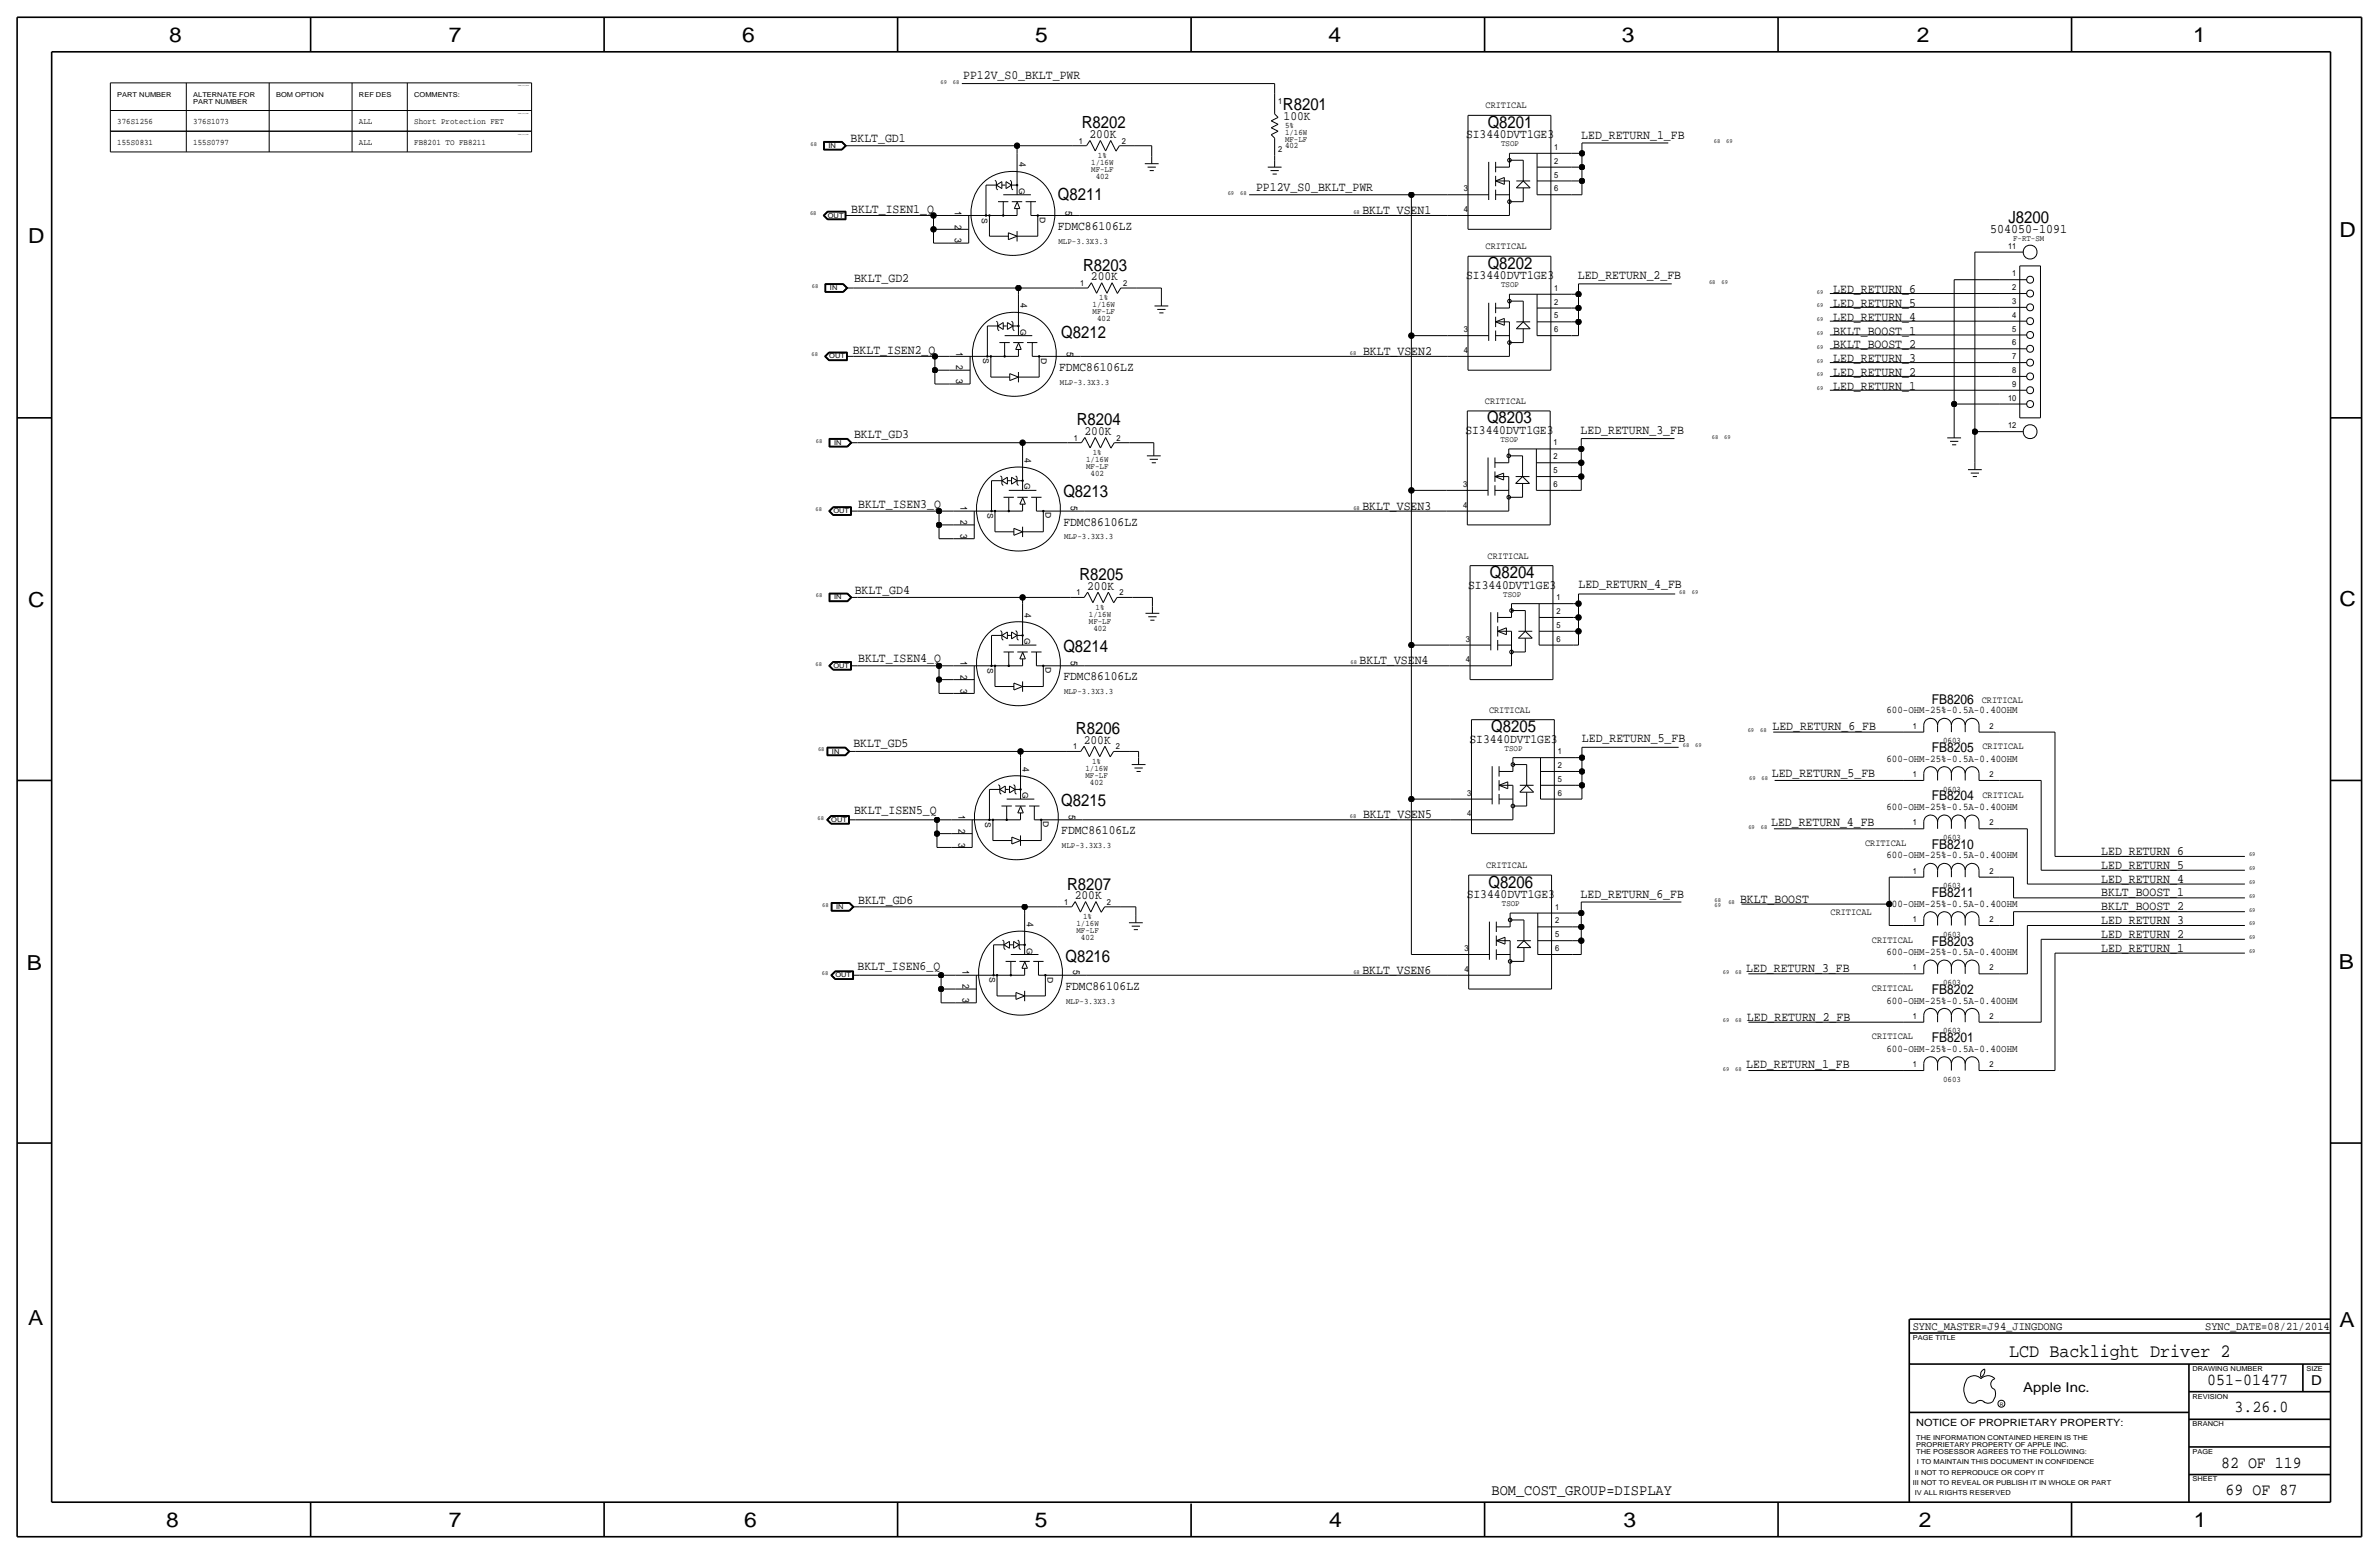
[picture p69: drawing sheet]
<svg xmlns="http://www.w3.org/2000/svg" width="875mm" height="572mm" viewBox="0 0 875 572" stroke-linecap="round" stroke-linejoin="round" font-family="sans-serif">
<defs><g id="words">
<g font-size="7.6">
<text x="62.2" y="15.5">8</text>
<text x="165" y="15.5">7</text>
<text x="273" y="15.5">6</text>
<text x="380.7" y="15.5">5</text>
<text x="488.6" y="15.5">4</text>
<text x="596.6" y="15.5">3</text>
<text x="705.1" y="15.5">2</text>
<text x="806.7" y="15.5">1</text>
<text x="10.4" y="89.4">D</text>
<text x="860.5" y="87.1">D</text>
<text x="10.4" y="223.3">C</text>
<text x="860.5" y="222.8">C</text>
<text x="9.8" y="356.6">B</text>
<text x="860.2" y="356.4">B</text>
<text x="10.4" y="487.4">A</text>
<text x="860.5" y="488.2">A</text>
<text x="61.2" y="561.6">8</text>
<text x="165" y="561.6">7</text>
<text x="273.8" y="561.6">6</text>
<text x="380.7" y="561.6">5</text>
<text x="488.9" y="561.6">4</text>
<text x="597.1" y="561.6">3</text>
<text x="705.8" y="561.6">2</text>
<text x="806.9" y="561.6">1</text>
</g>
<text font-size="6.9" x="739" y="499.1">LCD Backlight Driver 2</text>
<g font-size="6.2">
<text x="471.9" y="40.4">R8201</text>
<text x="397.9" y="47.2">R8202</text>
<text x="547.2" y="47">Q8201</text>
<text x="389.1" y="73.6">Q8211</text>
<text x="738.7" y="82">J8200</text>
<text x="398.4" y="99.6">R8203</text>
<text x="547.2" y="98.8">Q8202</text>
<text x="390.3" y="124.5">Q8212</text>
<text x="546.9" y="155.7">Q8203</text>
<text x="396" y="156.5">R8204</text>
<text x="391.1" y="182.7">Q8213</text>
<text x="397" y="213.4">R8205</text>
<text x="548" y="212.6">Q8204</text>
<text x="391.1" y="239.9">Q8214</text>
<text x="548.5" y="269.2">Q8205</text>
<text x="395.8" y="270">R8206</text>
<text x="390.3" y="296.4">Q8215</text>
<text x="392.5" y="327.2">R8207</text>
<text x="547.4" y="326.4">Q8206</text>
<text x="391.9" y="353.7">Q8216</text>
<text x="811.9" y="509.3">051-01477</text>
<text x="821.9" y="519.4">3.26.0</text>
<text x="817" y="539.7">82 OF 119</text>
<text x="818.6" y="549.9">69 OF 87</text>
</g>
<text font-size="5.6" x="548.6" y="549.9">BOM_COST_GROUP=DISPLAY</text>
<g font-size="5">
<text x="710.5" y="258.8">FB8206</text>
<text x="710.5" y="276.6">FB8205</text>
<text x="710.5" y="294.4">FB8204</text>
<text x="710.5" y="312.2">FB8210</text>
<text x="710.5" y="329.9">FB8211</text>
<text x="710.5" y="347.7">FB8203</text>
<text x="710.5" y="365.5">FB8202</text>
<text x="710.5" y="383.3">FB8201</text>
<text x="850.1" y="509.3">D</text>
<text x="744.2" y="511.8">Apple Inc.</text>
</g>
<text font-size="4.8" x="732" y="85.9">504050-1091</text>
<g font-size="4.7">
<text x="354.3" y="29.2">PP12V_S0_BKLT_PWR</text>
<text x="472.1" y="44.2">100K</text>
<text x="312.9" y="52.3">BKLT_GD1</text>
<text x="400.8" y="50.8">200K</text>
<text x="539.2" y="50.9">SI3440DVT1GE3</text>
<text x="581.6" y="51">LED_RETURN_1_FB</text>
<text x="462" y="70.1">PP12V_S0_BKLT_PWR</text>
<text x="313.1" y="78.5">BKLT_ISEN1_Q</text>
<text x="501.1" y="78.7">BKLT_VSEN1</text>
<text x="389.1" y="84.6">FDMC86106LZ</text>
<text x="314.1" y="103.6">BKLT_GD2</text>
<text x="401.3" y="103.1">200K</text>
<text x="539.2" y="102.7">SI3440DVT1GE3</text>
<text x="580.3" y="102.6">LED_RETURN_2_FB</text>
<text x="674.3" y="107.8">LED_RETURN_6</text>
<text x="674.3" y="112.9">LED_RETURN_5</text>
<text x="674.3" y="117.9">LED_RETURN_4</text>
<text x="674.3" y="123">BKLT_BOOST_1</text>
<text x="313.6" y="130">BKLT_ISEN2_Q</text>
<text x="501.3" y="130.5">BKLT_VSEN2</text>
<text x="674.3" y="128.1">BKLT_BOOST_2</text>
<text x="389.6" y="136.4">FDMC86106LZ</text>
<text x="674.3" y="133.2">LED_RETURN_3</text>
<text x="674.3" y="143.3">LED_RETURN_1</text>
<text x="674.3" y="138.3">LED_RETURN_2</text>
<text x="314.1" y="161">BKLT_GD3</text>
<text x="398.9" y="160">200K</text>
<text x="539" y="159.6">SI3440DVT1GE3</text>
<text x="581.4" y="159.5">LED_RETURN_3_FB</text>
<text x="315.7" y="186.7">BKLT_ISEN3_Q</text>
<text x="501.1" y="187.5">BKLT_VSEN3</text>
<text x="391.1" y="193.3">FDMC86106LZ</text>
<text x="314.4" y="218.4">BKLT_GD4</text>
<text x="399.9" y="216.9">200K</text>
<text x="540" y="216.5">SI3440DVT1GE3</text>
<text x="580.6" y="216.4">LED_RETURN_4_FB</text>
<text x="315.7" y="243.6">BKLT_ISEN4_Q</text>
<text x="500.1" y="244.3">BKLT_VSEN4</text>
<text x="391.1" y="250.2">FDMC86106LZ</text>
<text x="652" y="268.5">LED_RETURN_6_FB</text>
<text x="313.9" y="274.8">BKLT_GD5</text>
<text x="398.6" y="273.6">200K</text>
<text x="540.5" y="273.1">SI3440DVT1GE3</text>
<text x="581.9" y="273">LED_RETURN_5_FB</text>
<text x="651.7" y="285.7">LED_RETURN_5_FB</text>
<text x="314.1" y="299.2">BKLT_ISEN5_Q</text>
<text x="501.3" y="301">BKLT_VSEN5</text>
<text x="651.5" y="303.8">LED_RETURN_4_FB</text>
<text x="390.3" y="306.8">FDMC86106LZ</text>
<text x="772.9" y="314.4">LED_RETURN_6</text>
<text x="772.9" y="319.5">LED_RETURN_5</text>
<text x="772.9" y="329.7">BKLT_BOOST_1</text>
<text x="772.9" y="324.6">LED_RETURN_4</text>
<text x="315.7" y="332.5">BKLT_GD6</text>
<text x="395.3" y="330.7">200K</text>
<text x="539.5" y="330.3">SI3440DVT1GE3</text>
<text x="581.4" y="330.2">LED_RETURN_6_FB</text>
<text x="640" y="332">BKLT_BOOST</text>
<text x="772.9" y="334.8">BKLT_BOOST_2</text>
<text x="772.9" y="339.8">LED_RETURN_3</text>
<text x="772.9" y="344.9">LED_RETURN_2</text>
<text x="772.9" y="350">LED_RETURN_1</text>
<text x="315.4" y="356.6">BKLT_ISEN6_Q</text>
<text x="501.1" y="358.1">BKLT_VSEN6</text>
<text x="642.3" y="357.4">LED_RETURN_3_FB</text>
<text x="391.9" y="364">FDMC86106LZ</text>
<text x="642.6" y="375.4">LED_RETURN_2_FB</text>
<text x="642.3" y="392.7">LED_RETURN_1_FB</text>
</g>
<g font-size="4.3">
<text x="703.5" y="488.9">SYNC_MASTER=J94_JINGDONG</text>
<text x="811.1" y="488.9">SYNC_DATE=08/21/2014</text>
</g>
<g font-size="3.8">
<text x="693.9" y="262.4">600-OHM-25%-0.5A-0.40OHM</text>
<text x="693.9" y="280.2">600-OHM-25%-0.5A-0.40OHM</text>
<text x="693.9" y="297.9">600-OHM-25%-0.5A-0.40OHM</text>
<text x="693.9" y="315.7">600-OHM-25%-0.5A-0.40OHM</text>
<text x="693.9" y="333.5">600-OHM-25%-0.5A-0.40OHM</text>
<text x="693.9" y="351.3">600-OHM-25%-0.5A-0.40OHM</text>
<text x="693.9" y="369.1">600-OHM-25%-0.5A-0.40OHM</text>
<text x="693.9" y="386.8">600-OHM-25%-0.5A-0.40OHM</text>
</g>
<text font-size="3.7" x="704.8" y="524.5">NOTICE OF PROPRIETARY PROPERTY:</text>
<g font-size="3.5">
<text x="546.4" y="39.9">CRITICAL</text>
<text x="374.9" y="59.7" transform="rotate(90 374.9 59.7)">4</text>
<text x="351.2" y="77.5" transform="rotate(90 351.2 77.5)">1</text>
<text x="391.9" y="77.5" transform="rotate(90 391.9 77.5)">5</text>
<text x="351.2" y="82.6" transform="rotate(90 351.2 82.6)">2</text>
<text x="351.2" y="87.7" transform="rotate(90 351.2 87.7)">3</text>
<text x="546.4" y="91.7">CRITICAL</text>
<text x="375.4" y="111.5" transform="rotate(90 375.4 111.5)">4</text>
<text x="351.7" y="129.3" transform="rotate(90 351.7 129.3)">1</text>
<text x="392.4" y="129.3" transform="rotate(90 392.4 129.3)">5</text>
<text x="351.7" y="134.4" transform="rotate(90 351.7 134.4)">2</text>
<text x="351.7" y="139.5" transform="rotate(90 351.7 139.5)">3</text>
<text x="546.2" y="148.6">CRITICAL</text>
<text x="376.9" y="168.4" transform="rotate(90 376.9 168.4)">4</text>
<text x="353.3" y="186.2" transform="rotate(90 353.3 186.2)">1</text>
<text x="353.3" y="191.3" transform="rotate(90 353.3 191.3)">2</text>
<text x="393.9" y="186.2" transform="rotate(90 393.9 186.2)">5</text>
<text x="353.3" y="196.4" transform="rotate(90 353.3 196.4)">3</text>
<text x="547.2" y="205.5">CRITICAL</text>
<text x="376.9" y="225.3" transform="rotate(90 376.9 225.3)">4</text>
<text x="353.3" y="243.1" transform="rotate(90 353.3 243.1)">1</text>
<text x="393.9" y="243.1" transform="rotate(90 393.9 243.1)">5</text>
<text x="353.3" y="248.2" transform="rotate(90 353.3 248.2)">2</text>
<text x="353.3" y="253.3" transform="rotate(90 353.3 253.3)">3</text>
<text x="547.7" y="262.1">CRITICAL</text>
<text x="728.9" y="258.6">CRITICAL</text>
<text x="729.2" y="275.6">CRITICAL</text>
<text x="376.1" y="282" transform="rotate(90 376.1 282)">4</text>
<text x="729.2" y="293.4">CRITICAL</text>
<text x="352.5" y="299.7" transform="rotate(90 352.5 299.7)">1</text>
<text x="393.1" y="299.7" transform="rotate(90 393.1 299.7)">5</text>
<text x="352.5" y="304.8" transform="rotate(90 352.5 304.8)">2</text>
<text x="352.5" y="309.9" transform="rotate(90 352.5 309.9)">3</text>
<text x="686" y="311.2">CRITICAL</text>
<text x="546.7" y="319.3">CRITICAL</text>
<text x="377.6" y="339.1" transform="rotate(90 377.6 339.1)">4</text>
<text x="673.3" y="336.6">CRITICAL</text>
<text x="688.5" y="346.7">CRITICAL</text>
<text x="354" y="356.9" transform="rotate(90 354 356.9)">1</text>
<text x="394.7" y="356.9" transform="rotate(90 394.7 356.9)">5</text>
<text x="354" y="362" transform="rotate(90 354 362)">2</text>
<text x="688.5" y="364.5">CRITICAL</text>
<text x="354" y="367.1" transform="rotate(90 354 367.1)">3</text>
<text x="688.5" y="382.3">CRITICAL</text>
<text x="761.9" y="565.1">.</text>
</g>
<g font-size="3.1">
<text x="470.1" y="38.1">1</text>
<text x="43.1" y="45.7">376S1256</text>
<text x="71.1" y="45.7">376S1073</text>
<text x="132" y="45.7">ALL</text>
<text x="152.3" y="45.7">Short Protection FET</text>
<text x="472.6" y="47">5%</text>
<text x="43.1" y="53.3">155S0831</text>
<text x="71.1" y="53.3">155S0797</text>
<text x="132" y="53.3">ALL</text>
<text x="152.3" y="53.3">FB8201 TO FB8211</text>
<text x="396.8" y="52.8">1</text>
<text x="412.6" y="52.8">2</text>
<text x="472.6" y="49.5">1/16W</text>
<text x="472.6" y="52.1">MF-LF</text>
<text x="552.1" y="53.8">TSOP</text>
<text x="403.8" y="58.2">1%</text>
<text x="470.1" y="55.9">2</text>
<text x="472.6" y="54.6">402</text>
<text x="571.7" y="55.1">1</text>
<text x="401.4" y="60.7">1/16W</text>
<text x="401.4" y="63.2">MF-LF</text>
<text x="403" y="65.8">402</text>
<text x="571.7" y="65.3">5</text>
<text x="571.7" y="60.2">2</text>
<text x="538.4" y="70.4">3</text>
<text x="571.7" y="70.4">6</text>
<text x="538.4" y="78">4</text>
<text x="389.3" y="89.7">MLP-3.3X3.3</text>
<text x="740.4" y="88.6">F-RT-SM</text>
<text x="738.6" y="91.4">11</text>
<text x="740.1" y="101.6">1</text>
<text x="397.4" y="105.2">1</text>
<text x="413.1" y="105.2">2</text>
<text x="552.1" y="105.7">TSOP</text>
<text x="571.7" y="106.9">1</text>
<text x="740.1" y="106.7">2</text>
<text x="401.9" y="113">1/16W</text>
<text x="404.3" y="110.5">1%</text>
<text x="571.7" y="112">2</text>
<text x="740.1" y="111.8">3</text>
<text x="401.9" y="115.6">MF-LF</text>
<text x="403.5" y="118.1">402</text>
<text x="571.7" y="117.1">5</text>
<text x="740.1" y="116.8">4</text>
<text x="538.4" y="122.2">3</text>
<text x="571.7" y="122.2">6</text>
<text x="740.1" y="121.9">5</text>
<text x="538.4" y="129.8">4</text>
<text x="740.1" y="127">6</text>
<text x="740.1" y="137.2">8</text>
<text x="740.1" y="132.1">7</text>
<text x="389.8" y="141.5">MLP-3.3X3.3</text>
<text x="740.1" y="142.2">9</text>
<text x="738.6" y="147.3">10</text>
<text x="738.6" y="157.5">12</text>
<text x="395" y="162.1">1</text>
<text x="402" y="167.4">1%</text>
<text x="410.7" y="162.1">2</text>
<text x="551.9" y="162.6">TSOP</text>
<text x="571.4" y="163.8">1</text>
<text x="399.5" y="172.5">MF-LF</text>
<text x="399.5" y="169.9">1/16W</text>
<text x="571.4" y="174">5</text>
<text x="571.4" y="168.9">2</text>
<text x="401.1" y="175">402</text>
<text x="538.2" y="179.1">3</text>
<text x="571.4" y="179.1">6</text>
<text x="538.2" y="186.7">4</text>
<text x="391.4" y="198.4">MLP-3.3X3.3</text>
<text x="396" y="218.9">1</text>
<text x="411.7" y="218.9">2</text>
<text x="552.9" y="219.5">TSOP</text>
<text x="572.5" y="220.7">1</text>
<text x="400.5" y="226.8">1/16W</text>
<text x="403" y="224.3">1%</text>
<text x="572.5" y="225.8">2</text>
<text x="400.5" y="229.4">MF-LF</text>
<text x="402.1" y="231.9">402</text>
<text x="572.5" y="230.9">5</text>
<text x="539.2" y="236">3</text>
<text x="572.5" y="236">6</text>
<text x="539.2" y="243.6">4</text>
<text x="391.4" y="255.3">MLP-3.3X3.3</text>
<text x="703.5" y="268">1</text>
<text x="731.7" y="268">2</text>
<text x="394.7" y="275.6">1</text>
<text x="410.5" y="275.6">2</text>
<text x="714.7" y="273.3">0603</text>
<text x="401.7" y="280.9">1%</text>
<text x="553.4" y="276.1">TSOP</text>
<text x="573" y="277.4">1</text>
<text x="399.2" y="283.5">1/16W</text>
<text x="399.2" y="286">MF-LF</text>
<text x="573" y="287.5">5</text>
<text x="573" y="282.4">2</text>
<text x="703.5" y="285.8">1</text>
<text x="731.7" y="285.8">2</text>
<text x="400.9" y="288.5">402</text>
<text x="539.7" y="292.6">3</text>
<text x="573" y="292.6">6</text>
<text x="714.7" y="291.1">0603</text>
<text x="539.7" y="300.2">4</text>
<text x="703.5" y="303.5">1</text>
<text x="731.7" y="303.5">2</text>
<text x="390.6" y="311.9">MLP-3.3X3.3</text>
<text x="714.7" y="308.9">0603</text>
<text x="703.5" y="321.3">1</text>
<text x="731.7" y="321.3">2</text>
<text x="714.7" y="326.6">0603</text>
<text x="391.4" y="332.7">1</text>
<text x="407.2" y="332.7">2</text>
<text x="552.4" y="333.2">TSOP</text>
<text x="572" y="334.5">1</text>
<text x="395.9" y="340.6">1/16W</text>
<text x="398.4" y="338.1">1%</text>
<text x="572" y="339.6">2</text>
<text x="703.5" y="339.1">1</text>
<text x="731.7" y="339.1">2</text>
<text x="395.9" y="343.2">MF-LF</text>
<text x="397.6" y="345.7">402</text>
<text x="572" y="344.7">5</text>
<text x="714.7" y="344.4">0603</text>
<text x="538.7" y="349.8">3</text>
<text x="572" y="349.8">6</text>
<text x="538.7" y="357.4">4</text>
<text x="703.5" y="356.9">1</text>
<text x="731.7" y="356.9">2</text>
<text x="714.7" y="362.2">0603</text>
<text x="392.1" y="369.1">MLP-3.3X3.3</text>
<text x="703.5" y="374.6">1</text>
<text x="731.7" y="374.6">2</text>
<text x="714.7" y="380">0603</text>
<text x="703.5" y="392.4">1</text>
<text x="731.7" y="392.4">2</text>
<text x="714.7" y="397.8">0603</text>
</g>
<g font-size="2.9">
<text x="374.9" y="69.1" transform="rotate(90 374.9 69.1)">G</text>
<text x="361.1" y="80" transform="rotate(90 361.1 80)">S</text>
<text x="382.5" y="79.8" transform="rotate(90 382.5 79.8)">D</text>
<text x="375.4" y="120.9" transform="rotate(90 375.4 120.9)">G</text>
<text x="361.6" y="131.8" transform="rotate(90 361.6 131.8)">S</text>
<text x="383" y="131.6" transform="rotate(90 383 131.6)">D</text>
<text x="376.9" y="177.8" transform="rotate(90 376.9 177.8)">G</text>
<text x="363.2" y="188.7" transform="rotate(90 363.2 188.7)">S</text>
<text x="384.5" y="188.5" transform="rotate(90 384.5 188.5)">D</text>
<text x="376.9" y="234.7" transform="rotate(90 376.9 234.7)">G</text>
<text x="363.2" y="245.6" transform="rotate(90 363.2 245.6)">S</text>
<text x="384.5" y="245.4" transform="rotate(90 384.5 245.4)">D</text>
<text x="376.1" y="291.3" transform="rotate(90 376.1 291.3)">G</text>
<text x="362.4" y="302.3" transform="rotate(90 362.4 302.3)">S</text>
<text x="383.7" y="302" transform="rotate(90 383.7 302)">D</text>
<text x="377.6" y="348.5" transform="rotate(90 377.6 348.5)">G</text>
<text x="363.9" y="359.4" transform="rotate(90 363.9 359.4)">S</text>
<text x="385.3" y="359.2" transform="rotate(90 385.3 359.2)">D</text>
</g>
<g font-size="2.5">
<text x="43.1" y="35.6">PART NUMBER</text>
<text x="71.1" y="35.6">ALTERNATE FOR</text>
<text x="101.6" y="35.6">BOM OPTION</text>
<text x="132" y="35.6">REF DES</text>
<text x="152.3" y="35.6">COMMENTS:</text>
<text x="71.1" y="38.1">PART NUMBER</text>
<text x="304.7" y="54.4">IN</text>
<text x="304.5" y="80">OUT</text>
<text x="305.3" y="106.7">IN</text>
<text x="305" y="131.8">OUT</text>
<text x="306.8" y="163.6">IN</text>
<text x="306.5" y="188.7">OUT</text>
<text x="306.8" y="220.5">IN</text>
<text x="306.5" y="245.6">OUT</text>
<text x="306" y="277.1">IN</text>
<text x="305.8" y="302.3">OUT</text>
<text x="307.5" y="334.3">IN</text>
<text x="307.3" y="359.4">OUT</text>
<text x="703.5" y="492.8">PAGE TITLE</text>
<text x="806.4" y="504.2">DRAWING NUMBER</text>
<text x="848.3" y="504.2">SIZE</text>
<text x="806.4" y="514.4">REVISION</text>
<text x="806.4" y="524.5">BRANCH</text>
<text x="704.8" y="532.1">PROPRIETARY PROPERTY OF APPLE INC.</text>
<text x="704.8" y="529.6">THE INFORMATION CONTAINED HEREIN IS THE</text>
<text x="704.8" y="534.7">THE POSESSOR AGREES TO THE FOLLOWING:</text>
<text x="705.1" y="538.5">I TO MAINTAIN THIS DOCUMENT IN CONFIDENCE</text>
<text x="806.4" y="534.7">PAGE</text>
<text x="704.3" y="542.3">II NOT TO REPRODUCE OR COPY IT</text>
<text x="806.4" y="544.8">SHEET</text>
<text x="703.5" y="546.1">III NOT TO REVEAL OR PUBLISH IT IN WHOLE OR PART</text>
<text x="704.3" y="549.9">IV ALL RIGHTS RESERVED</text>
</g>
<g font-size="2.3">
<text x="345.9" y="30.7">69</text>
<text x="350.5" y="30.7">68</text>
<text x="298.1" y="53.6">68</text>
<text x="630.4" y="52.6">68</text>
<text x="635" y="52.6">69</text>
<text x="451.6" y="71.6">69</text>
<text x="456.1" y="71.6">68</text>
<text x="297.9" y="79.2">68</text>
<text x="497.8" y="78.7">68</text>
<text x="298.6" y="105.9">68</text>
<text x="628.6" y="104.4">68</text>
<text x="633.2" y="104.4">69</text>
<text x="668.2" y="108">69</text>
<text x="668.2" y="113">69</text>
<text x="668.2" y="118.1">69</text>
<text x="668.2" y="123.2">69</text>
<text x="298.4" y="131.1">68</text>
<text x="496.5" y="130.6">68</text>
<text x="668.2" y="128.3">69</text>
<text x="668.2" y="133.4">69</text>
<text x="668.2" y="138.4">69</text>
<text x="668.2" y="143.5">69</text>
<text x="629.6" y="161.3">68</text>
<text x="634.2" y="161.3">69</text>
<text x="300.1" y="162.8">68</text>
<text x="300" y="188">68</text>
<text x="497.8" y="187.5">68</text>
<text x="300.1" y="219.7">68</text>
<text x="617.7" y="218.4">68</text>
<text x="622.3" y="218.4">69</text>
<text x="300" y="244.9">68</text>
<text x="496.8" y="244.3">68</text>
<text x="642.8" y="269.2">69</text>
<text x="647.4" y="269.2">68</text>
<text x="618.9" y="274.8">68</text>
<text x="623.5" y="274.8">69</text>
<text x="300.9" y="276.4">68</text>
<text x="643.3" y="287">69</text>
<text x="647.9" y="287">68</text>
<text x="300.7" y="301.5">68</text>
<text x="496.5" y="301">68</text>
<text x="643.1" y="304.8">69</text>
<text x="647.7" y="304.8">68</text>
<text x="827.2" y="315">69</text>
<text x="827.2" y="320">69</text>
<text x="827.2" y="325.1">69</text>
<text x="302.4" y="333.5">68</text>
<text x="630.6" y="333.6">69</text>
<text x="630.6" y="331.7">68</text>
<text x="635.7" y="332.5">68</text>
<text x="827.2" y="330.2">69</text>
<text x="827.2" y="335.3">69</text>
<text x="827.2" y="340.4">69</text>
<text x="827.2" y="345.4">69</text>
<text x="827.2" y="350.5">69</text>
<text x="302.3" y="358.6">68</text>
<text x="497.8" y="358.1">68</text>
<text x="633.7" y="358.1">69</text>
<text x="638.3" y="358.1">68</text>
<text x="633.7" y="375.9">69</text>
<text x="638.3" y="375.9">68</text>
<text x="633.7" y="393.7">69</text>
<text x="638.3" y="393.7">68</text>
</g>
<text font-size="1.8" x="735.5" y="516.9">R</text>
<g font-size=".4">
<text x="190.4" y="31.8">TABLE_ALT_HEAD</text>
<text x="190.4" y="41.9">TABLE_ALT_ITEM</text>
<text x="190.4" y="49.5">TABLE_ALT_ITEM</text>
</g>
</g></defs>
<g fill="none" stroke="#000" stroke-width=".37">
<path d="M40.6 30.5h154.9zM40.6 30.5v10.1zM68.5 30.5v10.1zM99 30.5v10.1zM129.5 30.5v10.1zM149.8 30.5v10.1zM195.5 30.5v10.1zM353.8 30.7h115zM468.8 30.7v3.6zM468.8 34.3v7.6zM40.6 40.6h154.9zM40.6 48.3h154.9z"/>
<path d="M40.6 55.9h154.9zM40.6 40.6v7.7zM40.6 48.3v7.6zM68.5 40.6v7.7zM68.5 48.3v7.6zM99 40.6v7.7zM99 48.3v7.6zM129.5 40.6v7.7zM129.5 48.3v7.6zM149.8 40.6v7.7zM149.8 48.3v7.6zM195.5 40.6v7.7z"/>
<path d="M195.5 48.3v7.6zM302.9 52v3.2zM302.9 55.2h6.8zM302.9 52h6.8zM303 52.1h6.7zM303 52.1v3zM303 55.1h6.7zM303.1 52.2v2.8zM303.1 55h6.5zM303.1 52.2h6.5zM303.2 52.3h6.4zM303.2 52.3v2.6z"/>
<path d="M303.2 54.9h6.4zM309.6 52.3l1.2 1.3zM309.6 54.9l1.2-1.3zM309.6 55l1.4-1.4zM309.6 52.2l1.4 1.4zM309.7 55.1l1.4-1.5zM309.7 52.1l1.4 1.5zM309.7 52l1.6 1.6zM309.7 55.2l1.6-1.6zM310.8 53.6h2.6zM313.4 53.6h60.7zM374.1 53.6h20.5z"/>
<path d="M374.1 53.6v2.8zM374.1 56.4v15.2zM394.6 53.6h5zM400.9 51.7l1.9 3.8zM400.9 51.7l-1.3 1.9zM404.7 51.7l-1.9 3.8zM404.7 51.7l2 3.8zM408.5 51.7l-1.8 3.8zM408.5 51.7l2 3.8zM411.7 53.6h5.7zM411.7 53.6l-1.2 2zM417.4 53.6h6.2z"/>
<path d="M423.6 53.6v4.1zM423.6 57.7v2.5zM467.6 49.5l1.2 1.3zM467.6 47l2.5 1.3zM467.6 44.5l2.5 1.2zM467.6 44.5l2.5-1.3zM467.6 49.5l2.5-1.2zM467.6 47l2.5-1.3zM468.8 57.2v1.7zM468.8 50.8v6.4zM468.8 58.9v2.6zM468.8 41.9l1.3 1.3z"/>
<path d="M540 42.4h30.4zM540 42.4v41.9zM547.6 59.5v14.1zM550.1 59.5v3.8zM555.2 58.9h5.1zM555.2 56.4v5.1zM555.2 56.4h22.9zM560.3 58.9v7.6zM565.4 56.4v15.2zM570.4 42.4v41.9zM578.1 56.4h3.8zM581.9 56.4v5.1z"/>
<path d="M581.9 52.6v3.8zM581.9 52.6h31.7zM302.8 79.2l1.5 1.6zM302.8 79.2l1.5-1.5zM302.9 79.2l1.5-1.4zM302.9 79.2l1.5 1.5zM303.1 79.2l1.3-1.3zM303.1 79.2l1.3 1.4zM303.2 79.2l1.3 1.3zM303.2 79.2l1.3-1.2zM304.3 77.7h6.8zM304.4 77.8h6.6z"/>
<path d="M304.4 77.9h6.5zM304.5 78h6.3zM310.8 78v2.5zM310.8 79.2h2.6zM310.9 77.9v2.7zM311 77.8v2.9zM311.1 77.7v3.1zM313.4 79.2h30zM343.4 79.2h5.3zM343.4 79.2v5.1zM348.7 79.2h25.4zM356.3 79.2v10.2z"/>
<path d="M361 67.9a16.3 16.3 0 0 1 23.1 0 16.2 16.2 0 0 1-3 23.7 15.8 15.8 0 0 1-22.3-5.7 16.6 16.6 0 0 1 2.2-18zM362.7 68.1v11.1zM362.7 68.1h3.8zM363.9 79.2v7.7zM366 66.3l.5 .5zM366.5 66.8v2.5zM366.5 69.3l.5 .6zM366.5 68.1l2-1.3zM366.5 68.1l2 1.2zM367.1 74.2h3.8zM368.5 68.1h1.3zM368.5 66.8v2.5z"/>
<path d="M369 74.2v5zM369 71.6h10.2zM370 66.8v2.5zM370 66.8l2.1 1.3zM370 69.3l2.1-1.2zM371.6 66.3l.5 .5zM372.1 69.3l.5 .6zM372.1 66.8v2.5zM372.1 68.1h2zM372.2 74.2h3.8zM373.1 76.7h2zM374.1 74.4l-1 2.3z"/>
<path d="M374.1 76.7v2.5zM374.1 74.2l1 2.5zM377.2 74.2h3.9zM379.2 74.2v5zM379.2 79.2h17.8zM381.7 79.2v7.7zM397 79.2h135.3zM421.1 60.2h5.1zM422.1 61.5h3zM422.9 62.7h1.5zM459.4 71.6h59.7zM466.3 61.5h5.1z"/>
<path d="M467.3 62.7h3.1zM468.1 64h1.5zM519.1 71.6h13.2zM519.1 71.6v51.8zM532.3 79.2h22.9zM532.3 71.6h15.3zM550.1 71.6h5.1zM550.1 69.7v3.9zM550.1 64.7v3.8zM550.1 66.5l3.2-1.2zM550.1 66.5l3.2 1.3zM550.1 66.5h5.1z"/>
<path d="M550.1 61.5h5.1zM553.3 65.3v2.5zM555.2 66.5v12.7zM555.2 74.2h5.1zM557.7 69.1l2.6-2.6zM557.7 69.1h5.1zM557.7 66.5h5.1zM560.3 69.1v5.1zM560.3 66.5l2.5 2.6zM565.4 71.6h12.7zM565.4 66.5h12.7zM565.4 61.5h12.7z"/>
<path d="M578.1 71.6h3.8zM578.1 66.5h3.8zM578.1 61.5h3.8zM581.9 66.5v5.1zM581.9 61.5v5zM304.3 80.8h6.8zM304.4 80.7h6.6zM304.4 80.6h6.5zM304.5 80.5h6.3zM343.4 84.3h5.3zM343.4 84.3v5.1zM343.4 89.4h5.3z"/>
<path d="M348.7 89.4h7.6zM348.7 84.3h7.6zM363.9 86.9h7zM370.9 85.6v2.5zM370.9 85.6l3.2 1.3zM370.9 88.1l3.2-1.2zM374.1 86.9h7.6zM374.1 85v3.8zM540 94.2h30.4zM540 84.3h30.4zM540 94.2v41.9zM570.4 94.2v41.9z"/>
<path d="M726.4 92.7v66.1zM726.4 92.7h8.9zM735.3 92.7h8.9zM742.9 97.8v55.9zM742.9 97.8h7.6zM750.5 97.8v55.9zM303.4 104.3v3.2zM303.4 107.5h6.8zM303.4 104.3h6.8zM303.5 104.4h6.7zM303.5 104.4v3zM303.5 107.4h6.7z"/>
<path d="M303.6 104.5v2.8zM303.6 107.3h6.5zM303.6 104.5h6.5zM303.7 104.6h6.4zM303.7 104.6v2.6zM303.7 107.2h6.4zM310.1 104.6l1.3 1.3zM310.1 107.2l1.3-1.3zM310.1 107.3l1.4-1.4zM310.1 104.5l1.4 1.4zM310.2 107.4l1.5-1.5zM310.2 104.4l1.5 1.5z"/>
<path d="M310.2 104.3l1.6 1.6zM310.2 107.5l1.6-1.6zM311.4 105.9h2.5zM313.9 105.9h60.7zM361.5 119.7a16.3 16.3 0 0 1 23.2 0 16.2 16.2 0 0 1-3 23.8 15.8 15.8 0 0 1-22.4-5.8 16.6 16.6 0 0 1 2.2-18zM363.2 119.9h3.8zM363.2 119.9v11.2zM366.5 118.1l.5 .5zM367 118.6v2.6zM367 119.9l2-1.3zM367 119.9l2 1.3zM369 119.9h1.3z"/>
<path d="M369 118.6v2.6zM370.5 118.6v2.6zM370.5 118.6l2.1 1.3zM372.1 118.1l.5 .5zM372.6 118.6v2.6zM372.6 119.9h2zM374.6 105.9v2.3zM374.6 105.9h20.5zM374.6 108.2v15.2zM395.1 105.9h5.1zM401.4 104l2 3.8zM401.4 104l-1.2 1.9z"/>
<path d="M405.2 104l-1.8 3.8zM405.2 104l2 3.8zM409 104l-1.8 3.8zM409 104l2 3.8zM412.2 105.9l-1.2 2.1zM412.2 105.9h5.7zM417.9 105.9h9.3zM424.6 112.5h5.1zM425.7 113.8h3zM426.4 115.1h1.5zM427.2 105.9v4.1zM427.2 110v2.5z"/>
<path d="M547.6 111.4v14zM550.1 111.4v3.8zM550.1 116.5v3.8zM550.1 118.4l3.2-1.3zM550.1 118.4l3.2 1.2zM550.1 118.4h5.1zM550.1 113.3h5.1zM553.3 117.1v2.5zM555.2 110.7h5.1zM555.2 108.2v5.1zM555.2 118.4v12.7zM555.2 108.2h22.9z"/>
<path d="M557.7 118.4h5.1zM560.3 118.4l2.5 2.5zM560.3 110.7v7.7zM565.4 118.4h12.7zM565.4 113.3h12.7zM565.4 108.2v15.2zM578.1 118.4h2.5zM578.1 113.3h2.5zM578.1 108.2h2.5zM580.6 118.4v5zM580.6 113.3v5.1zM580.6 108.2v5.1z"/>
<path d="M580.6 104.4v3.8zM580.6 104.4h34.3zM673 118.1h62.3zM673 113h62.3zM673 108h62.3zM718.8 102.9h16.5zM718.8 102.9v45.7zM735.3 102.9h10.1zM735.3 118.1h10.1zM735.3 113h10.1zM735.3 108h10.1zM303.3 131.1l1.6 1.5z"/>
<path d="M303.3 131.1l1.6-1.6zM303.4 131.1l1.5-1.5zM303.4 131.1l1.5 1.4zM303.6 131.1l1.4-1.4zM303.6 131.1l1.4 1.3zM303.7 131.1l1.3 1.2zM304.9 129.5h6.8zM304.9 132.6h6.8zM304.9 132.5h6.7zM304.9 129.6h6.7zM305 129.7h6.5zM305 132.4h6.5z"/>
<path d="M305 132.3h6.4zM305 129.8h6.4zM305 129.8l-1.3 1.3zM311.4 129.8v2.5zM311.4 131.1h2.5zM311.5 129.7v2.7zM311.6 129.6v2.9zM311.7 129.5v3.1zM313.9 131.1h30zM343.9 136.1h5.3zM343.9 131.1h5.3zM343.9 131.1v5z"/>
<path d="M343.9 136.1v5.1zM349.2 136.1h7.6zM349.2 131.1h25.4zM356.8 131.1v10.1zM364.4 131.1v7.6zM364.4 138.7h7zM367 121.2l.5 .5zM367.6 126h3.8zM369.5 126v5.1zM369.5 123.4h10.2zM370.5 121.2l2.1-1.3zM371.4 137.4l3.2 1.3z"/>
<path d="M371.4 140l3.2-1.3zM371.4 137.4v2.6zM372.6 121.2l.5 .5zM372.7 126h3.8zM373.6 128.5h2zM374.6 126.2l-1 2.3zM374.6 138.7h7.6zM374.6 136.8v3.8zM374.6 128.5v2.6zM374.6 126l1 2.5zM377.7 126h3.9zM379.7 126v5.1z"/>
<path d="M379.7 131.1h17.8zM382.2 131.1v7.6zM397.5 131.1h134.8zM519.1 123.4h13.2zM519.1 123.4v56.9zM532.3 131.1h22.9zM532.3 123.4h15.3zM540 136.1h30.4zM550.1 123.4h5.1zM550.1 121.6v3.8zM555.2 126h5.1zM557.7 120.9l2.6-2.5z"/>
<path d="M557.7 120.9h5.1zM560.3 120.9v5.1zM565.4 123.4h12.7zM578.1 123.4h2.5zM673 123.2h62.3zM673 128.3h62.3zM673 133.4h62.3zM673 138.4h62.3zM735.3 123.2h10.1zM735.3 128.3h10.1zM735.3 138.4h10.1zM735.3 133.4h10.1z"/>
<path d="M343.9 141.2h5.3zM349.2 141.2h7.6zM539.7 151.1v41.9zM539.7 151.1h30.5zM570.2 151.1v41.9zM673 143.5h62.3zM718.8 148.6v9.9zM718.8 158.5v2.5zM718.8 148.6h16.5zM726.4 158.8h8.9zM726.4 158.8v11.4zM735.3 143.5h10.1z"/>
<path d="M735.3 148.6h10.1zM735.3 158.8h8.9zM742.9 153.7h7.6zM305 161.2v3.2zM305 164.4h6.8zM305 161.2h6.8zM305.1 161.3v3zM305.1 164.3h6.6zM305.1 161.3h6.6zM305.2 161.4v2.8zM305.2 164.2h6.5zM305.2 161.4h6.5z"/>
<path d="M305.3 161.5h6.3zM305.3 161.5v2.6zM305.3 164.1h6.3zM311.6 161.5l1.3 1.3zM311.7 164.2l1.3-1.4zM311.7 161.4l1.3 1.4zM311.7 164.3l1.5-1.5zM311.7 161.3l1.5 1.5zM311.8 161.2l1.5 1.6zM311.8 164.4l1.5-1.6zM312.9 162.8h2.5zM312.9 162.8l-1.3 1.3z"/>
<path d="M315.4 162.8h60.7zM363 176.6a16.3 16.3 0 0 1 23.2 0 16.2 16.2 0 0 1-3 23.8 15.8 15.8 0 0 1-22.3-5.8 16.6 16.6 0 0 1 2.1-18zM364.7 176.8v11.2zM364.7 176.8h3.8zM368 175l.5 .5zM368.5 175.5v2.6zM368.5 178.1l.5 .5zM368.5 176.8l2-1.3zM368.5 176.8l2 1.3zM370.5 176.8h1.3zM370.5 175.5v2.6zM372.1 175.5v2.6z"/>
<path d="M372.1 175.5l2 1.3zM372.1 178.1l2-1.3zM373.6 175l.5 .5zM374.1 178.1l.5 .5zM374.1 175.5v2.6zM374.1 176.8h2zM376.1 162.8v2.3zM376.1 162.8h16.6zM376.1 165.1v15.2zM392.7 162.8h5.1zM399 160.9l2 3.8zM399 160.9l-1.2 1.9z"/>
<path d="M402.8 160.9l-1.8 3.8zM402.8 160.9l2 3.8zM406.7 160.9l-1.9 3.8zM406.7 160.9l1.9 3.8zM409.9 162.8h5.6zM409.9 162.8l-1.3 2zM415.5 162.8h8.9zM421.8 167.6h5.1zM422.9 168.9h3zM423.6 170.2h1.5zM424.4 162.8v2.3zM424.4 165.1v2.5z"/>
<path d="M547.3 168.2v14.1zM549.9 168.2v3.9zM549.9 178.5v3.8zM549.9 173.4v3.8zM549.9 175.3l3.2-1.3zM549.9 175.3l3.2 1.2zM549.9 175.3h5zM549.9 170.2h5zM553.1 174v2.5zM554.9 167.6h5.1zM554.9 165.1v5.1zM554.9 175.3v12.7z"/>
<path d="M554.9 165.1h22.9zM557.5 177.8h5.1zM557.5 175.3h5.1zM560 175.3l-2.5 2.5zM560 177.8v5.1zM560 175.3l2.6 2.5zM560 167.6v7.7zM565.1 175.3h12.7zM565.1 170.2h12.7zM565.1 165.1v15.2zM577.8 175.3h3.8zM577.8 170.2h3.8z"/>
<path d="M577.8 165.1h3.8zM581.6 175.3v5zM581.6 170.2v5.1zM581.6 165.1v5.1zM581.6 161.3v3.8zM581.6 161.3h34.3zM716.2 161h5.1zM717.2 162.3h3.1zM718 163.6h1.5zM723.8 172.7h5.1zM724.9 174h3zM725.6 175.3h1.6z"/>
<path d="M726.4 170.2v2.5zM304.8 188l1.6 1.5zM304.8 188l1.6-1.6zM305 188l1.4 1.4zM305 188l1.4-1.5zM305.1 188l1.4-1.4zM305.1 188l1.4 1.3zM305.3 188l1.2 1.2zM306.4 186.4h6.8zM306.4 189.5h6.8zM306.4 186.5h6.7zM306.4 189.4h6.7z"/>
<path d="M306.5 186.6h6.5zM306.5 189.3h6.5zM306.5 186.7h6.4zM306.5 189.2h6.4zM306.5 186.7l-1.2 1.3zM312.9 186.7v2.5zM312.9 188h2.5zM313 186.6v2.7zM313.1 186.5v2.9zM313.2 186.4v3.1zM315.4 188h30zM345.4 193h5.3z"/>
<path d="M345.4 188h5.3zM345.4 198.1h5.3zM345.4 193v5.1zM345.4 188v5zM350.7 198.1h7.6zM350.7 193h7.6zM350.7 188h25.4zM358.3 188v10.1zM366 188v7.6zM366 195.6h6.9zM369.1 182.9h3.8zM371 182.9v5.1z"/>
<path d="M371 180.3h10.2zM372.9 194.3v2.6zM372.9 194.3l3.2 1.3zM372.9 196.9l3.2-1.3zM374.2 182.9h3.8zM375.1 185.4h2zM376.1 183.1l-1 2.3zM376.1 195.6h7.6zM376.1 193.7v3.8zM376.1 185.4v2.6zM376.1 182.9l1 2.5zM379.3 182.9h3.8z"/>
<path d="M381.2 182.9v5.1zM381.2 188h17.8zM383.7 188v7.6zM399 188h133.1zM519.1 180.3h13zM519.1 180.3v56.9zM532.1 188h22.8zM532.1 180.3h15.2zM539.7 193h30.5zM549.9 180.3h5zM554.9 182.9h5.1zM565.1 180.3h12.7z"/>
<path d="M577.8 180.3h3.8zM305 218.1v3.2zM305 218.1h6.8zM305.1 218.2v3zM305.1 218.2h6.6zM305.2 218.3v2.8zM305.2 218.3h6.5zM305.3 218.4h6.3zM305.3 218.4v2.6zM311.6 218.4l1.3 1.3zM311.7 218.3l1.3 1.4zM311.7 218.2l1.5 1.5z"/>
<path d="M311.8 218.1l1.5 1.6zM312.9 219.7h2.5zM315.4 219.7h60.7zM376.1 219.7h17.6zM376.1 219.7v2.3zM393.7 219.7h5.1zM400 217.8l2 3.8zM400.1 217.8l-1.3 1.9zM403.9 217.8l-1.9 3.8zM403.9 217.8l1.9 3.8zM407.7 217.8l-1.9 3.8zM407.7 217.8l1.9 3.8z"/>
<path d="M410.9 219.7h5.7zM410.9 219.7l-1.3 2zM416.6 219.7h7.3zM423.9 219.7v3.3zM540.7 208v41.9zM540.7 208h30.5zM571.2 208v41.9zM580.6 218.4v3.6zM580.6 218.4h35.6zM305 221.3h6.8zM305.1 221.2h6.6zM305.2 221.1h6.5z"/>
<path d="M305.3 221h6.3zM311.6 221l1.3-1.3zM311.7 221.1l1.3-1.4zM311.7 221.2l1.5-1.5zM311.8 221.3l1.5-1.6zM363 233.5a16.3 16.3 0 0 1 23.2 0 16.2 16.2 0 0 1-3 23.7 15.8 15.8 0 0 1-22.3-5.7 16.6 16.6 0 0 1 2.1-18zM364.7 233.7v11.2zM364.7 233.7h3.8zM368 231.9l.5 .5zM368.5 232.4v2.6zM368.5 235l.5 .5zM368.5 233.7l2-1.3z"/>
<path d="M368.5 233.7l2 1.3zM369.1 239.8h3.8zM370.5 233.7h1.3zM370.5 232.4v2.6zM371 239.8v5.1zM371 237.2h10.2zM372.1 232.4v2.6zM372.1 232.4l2 1.3zM372.1 235l2-1.3zM373.6 231.9l.5 .5zM374.1 235l.5 .5zM374.1 232.4v2.5z"/>
<path d="M374.1 233.7h2zM374.2 239.8h3.8zM376.1 222v15.2zM376.1 239.8l1 2.5zM379.3 239.8h3.8zM381.2 239.8v5.1zM421.3 225.6h5.1zM422.4 226.8h3zM423.1 228.1h1.5zM423.9 223v2.6zM519.1 237.2v56.7zM519.1 237.2h14z"/>
<path d="M533.1 237.2h15.2zM548.3 225.1v14.1zM550.9 237.2h5.1zM550.9 225.1v3.9zM550.9 235.4v3.8zM550.9 230.3v3.8zM550.9 232.2l3.2-1.3zM550.9 232.2l3.2 1.2zM550.9 232.2h5.1zM550.9 227.1h5.1zM554.1 230.9v2.5zM556 224.5h5z"/>
<path d="M556 222v5.1zM556 232.2v12.7zM556 222h22.8zM556 239.8h5zM558.5 234.7l2.5-2.5zM558.5 234.7h5.1zM558.5 232.2h5.1zM561 234.7v5.1zM561 232.2l2.6 2.5zM561 224.5v7.7zM566.1 237.2h12.7zM566.1 232.2h12.7z"/>
<path d="M566.1 227.1h12.7zM566.1 222v15.2zM578.8 237.2h1.8zM578.8 232.2h1.8zM578.8 227.1h1.8zM578.8 222h1.8zM580.6 232.2v5zM580.6 227.1v5.1zM580.6 222v5.1zM304.8 244.9l1.6 1.5zM304.8 244.9l1.6-1.6zM305 244.9l1.4 1.4z"/>
<path d="M305 244.9l1.4-1.5zM305.1 244.9l1.4-1.4zM305.1 244.9l1.4 1.3zM305.3 244.9l1.2 1.2zM305.3 244.9l1.2-1.3zM306.4 243.3h6.8zM306.4 246.4h6.8zM306.4 243.4h6.7zM306.4 246.3h6.7zM306.5 243.5h6.5zM306.5 246.2h6.5zM306.5 243.6h6.4z"/>
<path d="M306.5 246.1h6.4zM312.9 243.6v2.5zM312.9 244.9h2.5zM313 243.5v2.7zM313.1 243.4v2.9zM313.2 243.3v3.1zM315.4 244.9h30zM345.4 244.9h5.3zM345.4 249.9h5.3zM345.4 244.9v5zM345.4 249.9v5.1zM345.4 255h5.3z"/>
<path d="M350.7 255h7.6zM350.7 249.9h7.6zM350.7 244.9h25.4zM358.3 244.9v10.1zM366 244.9v7.6zM366 252.5h6.9zM372.9 251.2v2.5zM372.9 251.2l3.2 1.3zM372.9 253.7l3.2-1.2zM375.1 242.3h2zM376.1 240l-1 2.3zM376.1 252.5h7.6z"/>
<path d="M376.1 250.6v3.8zM376.1 242.3v2.6zM381.2 244.9h17.8zM383.7 244.9v7.6zM399 244.9h134.1zM533.1 244.9h22.9zM540.7 249.9h30.5zM304.2 274.8v3.1zM304.2 277.9h6.8zM304.2 274.8h6.8zM304.3 274.9v2.9zM304.3 277.8h6.6z"/>
<path d="M304.3 274.9h6.6zM304.4 275v2.7zM304.4 277.7h6.5zM304.4 275h6.5zM304.5 275.1h6.3zM304.5 275.1v2.5zM304.5 277.6h6.3zM310.8 277.6l1.3-1.2zM310.8 275.1l1.3 1.3zM310.9 277.7l1.4-1.3zM310.9 275l1.4 1.4zM310.9 274.9l1.5 1.5z"/>
<path d="M310.9 277.8l1.5-1.4zM311 274.8l1.6 1.6zM311 277.9l1.6-1.5zM312.1 276.4h2.6zM314.7 276.4h60.7zM375.4 276.4h17zM375.4 276.4v2.2zM375.4 278.6v15.3zM392.4 276.4h5.1zM398.8 274.4l1.9 3.9zM398.8 274.4l-1.3 2zM402.6 274.4l-1.9 3.9z"/>
<path d="M402.6 274.4l1.9 3.9zM406.4 274.4l-1.9 3.9zM406.4 274.4l1.9 3.9zM409.6 276.4h5.7zM409.6 276.4l-1.3 2zM415.3 276.4h3.5zM418.8 276.4v2.2zM418.8 278.6v2.6zM541.2 264.7v41.9zM541.2 264.7h30.5zM556.5 278.6v5.1zM556.5 278.6h22.8z"/>
<path d="M566.6 278.6v15.3zM571.7 264.7v41.9zM579.3 278.6h2.6zM581.9 278.6v5.1zM581.9 274.8v3.8zM581.9 274.8h35.5zM652.2 269.2h47.8zM700 269.2h7.6zM707.6 266.7v2.5zM707.6 266.7a2.54 2.54 0 0 1 2.5-2.5 2.54 2.54 0 0 1 2.6 2.5 2.54 2.54 0 0 1 2.5-2.5 2.54 2.54 0 0 1 2.6 2.5 2.54 2.54 0 0 1 2.5-2.5 2.54 2.54 0 0 1 2.5 2.5 2.54 2.54 0 0 1 2.6-2.5 2.54 2.54 0 0 1 2.5 2.5M712.7 266.7v2.5zM717.8 266.7v2.5z"/>
<path d="M722.8 266.7v2.5zM727.9 266.7v2.5zM727.9 269.2h7.6zM735.5 269.2h20.4zM755.9 269.2v45.8zM305.6 299.9h6.8zM312.4 299.9v3.2zM362.3 290.1a16.3 16.3 0 0 1 23.1 0 16.2 16.2 0 0 1-3 23.8 15.8 15.8 0 0 1-22.3-5.7 16.6 16.6 0 0 1 2.2-18.1zM363.9 290.3v11.2zM363.9 290.3h3.8zM367.2 288.5l.5 .6zM367.7 289.1v2.5z"/>
<path d="M367.7 291.6l.5 .5zM367.7 290.3l2.1-1.2zM367.7 290.3l2.1 1.3zM368.4 296.4h3.8zM369.8 290.3h1.2zM369.8 289.1v2.5zM370.3 296.4v5.1zM370.3 293.9h10.1zM371.3 289.1v2.5zM371.3 289.1l2 1.2zM371.3 291.6l2-1.3zM372.8 288.5l.5 .6z"/>
<path d="M373.3 291.6l.5 .5zM373.3 289.1v2.5zM373.3 290.3h2.1zM373.4 296.4h3.8zM374.3 299h2.1zM375.4 296.7l-1.1 2.3zM375.4 299v2.5zM375.4 296.4l1 2.6zM378.5 296.4h3.8zM380.4 296.4v5.1zM416.3 281.2h5zM417.3 282.4h3z"/>
<path d="M418 283.7h1.6zM519.1 293.9v57.1zM519.1 293.9h14.5zM533.6 293.9h15.2zM548.8 281.8v14zM551.4 293.9h5.1zM551.4 281.8v3.8zM551.4 292v3.8zM551.4 286.9v3.8zM551.4 288.8l3.2-1.3zM551.4 288.8l3.2 1.3zM551.4 288.8h5.1z"/>
<path d="M551.4 283.7h5.1zM554.6 287.5v2.6zM556.5 281.2h5zM556.5 288.8v12.7zM556.5 296.4h5zM559 291.3h5.1zM559 288.8h5.1zM559 291.3l2.5-2.5zM561.5 291.3v5.1zM561.5 288.8l2.6 2.5zM561.5 281.2v7.6zM566.6 288.8h12.7z"/>
<path d="M566.6 293.9h12.7zM566.6 283.7h12.7zM579.3 293.9h2.6zM579.3 288.8h2.6zM579.3 283.7h2.6zM581.9 288.8v5.1zM581.9 283.7v5.1zM652.7 287h47.3zM700 287h7.6zM707.6 284.5v2.5zM707.6 284.5a2.54 2.54 0 0 1 2.5-2.5 2.54 2.54 0 0 1 2.6 2.5 2.54 2.54 0 0 1 2.5-2.5 2.54 2.54 0 0 1 2.6 2.5 2.54 2.54 0 0 1 2.5-2.5 2.54 2.54 0 0 1 2.5 2.5 2.54 2.54 0 0 1 2.6-2.5 2.54 2.54 0 0 1 2.5 2.5M712.7 284.5v2.5z"/>
<path d="M717.8 284.5v2.5zM722.8 284.5v2.5zM727.9 284.5v2.5zM727.9 287h7.6zM735.5 287h15.3zM750.8 287v33zM304 301.5l1.6 1.6zM304 301.5l1.6-1.6zM304.2 301.5l1.5-1.5zM304.2 301.5l1.5 1.5zM304.3 301.5l1.4-1.4zM304.3 301.5l1.4 1.4z"/>
<path d="M304.5 301.5l1.3-1.3zM304.5 301.5l1.3 1.3zM305.6 303.1h6.8zM305.7 300h6.6zM305.7 303h6.6zM305.7 300.1h6.5zM305.7 302.9h6.5zM305.8 300.2h6.3zM305.8 302.8h6.3zM312.1 301.5h2.6zM312.1 300.2v2.6zM312.2 300.1v2.8z"/>
<path d="M312.3 300v3zM314.7 301.5h29.9zM344.6 301.5h5.4zM344.6 306.6h5.4zM344.6 301.5v5.1zM344.6 306.6v5.1zM344.6 311.7h5.4zM350 301.5h25.4zM350 311.7h7.6zM350 306.6h7.6zM357.6 301.5v10.2zM365.2 301.5v7.6z"/>
<path d="M365.2 309.1h7zM372.2 307.8v2.6zM372.2 307.8l3.2 1.3zM372.2 310.4l3.2-1.3zM375.4 309.1h7.6zM375.4 307.2v3.8zM380.4 301.5h17.8zM383 301.5v7.6zM398.2 301.5h135.4zM533.6 301.5h22.9zM541.2 306.6h30.5zM652.5 304.8h47.5z"/>
<path d="M700 304.8h7.6zM707.6 302.3v2.5zM707.6 302.3a2.54 2.54 0 0 1 2.5-2.6 2.54 2.54 0 0 1 2.6 2.6 2.54 2.54 0 0 1 2.5-2.6 2.54 2.54 0 0 1 2.6 2.6 2.54 2.54 0 0 1 2.5-2.6 2.54 2.54 0 0 1 2.5 2.6 2.54 2.54 0 0 1 2.6-2.6 2.54 2.54 0 0 1 2.5 2.6M712.7 302.3v2.5zM717.8 302.3v2.5zM722.8 302.3v2.5zM727.9 302.3v2.5zM727.9 304.8h7.6zM735.5 304.8h10.2zM745.7 304.8v20.3zM755.9 315h69.8zM305.7 331.9v3.2z"/>
<path d="M305.7 335.1h6.8zM305.7 331.9h6.8zM305.8 332v3zM305.8 335h6.7zM305.8 332h6.7zM305.9 332.1h6.5zM305.9 332.1v2.8zM305.9 334.9h6.5zM306 332.2h6.4zM306 332.2v2.6zM306 334.8h6.4zM312.4 334.8l1.2-1.3z"/>
<path d="M312.4 332.2l1.2 1.3zM312.4 334.9l1.4-1.4zM312.4 332.1l1.4 1.4zM312.5 332l1.4 1.5zM312.5 335l1.4-1.5zM312.5 331.9l1.6 1.6zM312.5 335.1l1.6-1.6zM313.6 333.5h2.6zM316.2 333.5h60.7zM376.9 333.5h12.2zM376.9 333.5v2.3zM376.9 335.8v15.2z"/>
<path d="M389.1 333.5h5.1zM395.5 331.6l-1.3 1.9zM395.5 331.6l1.9 3.8zM399.3 331.6l-1.9 3.8zM399.3 331.6l1.9 3.8zM403.1 331.6l-1.9 3.8zM403.1 331.6l1.9 3.8zM406.3 333.5h5.7zM406.3 333.5l-1.3 2zM412 333.5h5.8zM415.2 339.3h5.1zM417.8 333.5v3.3z"/>
<path d="M417.8 336.8v2.5zM540.2 321.8v41.9zM540.2 321.8h30.5zM547.8 338.9v14.1zM550.4 338.9v3.8zM555.4 338.3h5.1zM555.4 335.8v5.1zM555.4 335.8h22.9zM560.5 338.3v7.6zM565.6 335.8v15.2zM570.7 321.8v41.9zM578.3 335.8h3.3z"/>
<path d="M581.6 335.8v5.1zM581.6 331.7v4.1zM581.6 331.7h36.8zM640.5 332.5h54.4zM694.9 332.5v7.9zM694.9 322.6v9.9zM694.9 322.6h5.1zM700 322.6h7.6zM707.6 337.8v2.6zM707.6 320v2.6zM707.6 337.8a2.54 2.54 0 0 1 2.5-2.5 2.54 2.54 0 0 1 2.6 2.5 2.54 2.54 0 0 1 2.5-2.5 2.54 2.54 0 0 1 2.6 2.5 2.54 2.54 0 0 1 2.5-2.5 2.54 2.54 0 0 1 2.5 2.5 2.54 2.54 0 0 1 2.6-2.5 2.54 2.54 0 0 1 2.5 2.5M707.6 320a2.54 2.54 0 0 1 2.5-2.5 2.54 2.54 0 0 1 2.6 2.5 2.54 2.54 0 0 1 2.5-2.5 2.54 2.54 0 0 1 2.6 2.5 2.54 2.54 0 0 1 2.5-2.5 2.54 2.54 0 0 1 2.5 2.5 2.54 2.54 0 0 1 2.6-2.5 2.54 2.54 0 0 1 2.5 2.5"/>
<path d="M712.7 337.8v2.6zM712.7 320v2.6zM717.8 337.8v2.6zM717.8 320v2.6zM722.8 337.8v2.6zM722.8 320v2.6zM727.9 337.8v2.6zM727.9 320v2.6zM727.9 322.6h7.6zM735.5 322.6h5.1zM740.6 335.3h85.1zM740.6 330.2h85.1z"/>
<path d="M740.6 335.3v5.1zM740.6 322.6v7.6zM745.7 325.1h80zM750.8 320h74.9zM305.6 358.6l1.5-1.5zM305.6 358.6l1.5 1.6zM305.7 358.6l1.5-1.4zM305.7 358.6l1.5 1.5zM305.9 358.6l1.3-1.3zM305.9 358.6l1.3 1.4zM306 358.6l1.3-1.2zM306 358.6l1.3 1.3z"/>
<path d="M307.1 357.1h6.8zM307.2 357.2h6.6zM307.2 357.3h6.5zM307.3 359.9h6.3zM307.3 357.4h6.3zM313.6 358.6h2.6zM313.6 357.4v2.5zM313.7 357.3v2.7zM313.8 357.2v2.9zM313.9 357.1v3.1zM316.2 358.6h30zM346.2 358.6h5.3z"/>
<path d="M346.2 358.6v5.1zM351.5 358.6h25.4zM359.1 358.6v10.2zM363.8 347.3a16.3 16.3 0 0 1 23.1 0 16.2 16.2 0 0 1-3 23.7 15.8 15.8 0 0 1-22.3-5.7 16.6 16.6 0 0 1 2.2-18zM365.5 347.5h3.8zM365.5 347.5v11.1zM366.7 358.6v7.7zM368.8 345.7l.5 .5zM369.3 346.2v2.5zM369.3 348.7l.5 .5zM369.3 347.5l2-1.3zM369.3 347.5l2 1.2z"/>
<path d="M369.9 353.6h3.8zM371.3 347.5h1.3zM371.3 346.2v2.5zM371.8 353.6v5zM371.8 351h10.2zM372.8 346.2v2.5zM372.8 346.2l2.1 1.3zM372.8 348.7l2.1-1.2zM374.3 345.7l.6 .5zM374.9 348.7l.5 .5zM374.9 346.2v2.5zM374.9 347.5h2z"/>
<path d="M375 353.6h3.8zM375.9 356.1h2zM376.9 353.6l1 2.5zM376.9 353.8l-1 2.3zM376.9 356.1v2.5zM380 353.6h3.8zM382 353.6v5zM382 358.6h17.7zM384.5 358.6v7.7zM399.7 358.6h132.9zM416.3 340.6h3zM417 341.9h1.5z"/>
<path d="M519.1 351h13.5zM532.6 358.6h22.8zM532.6 351h15.2zM550.4 351h5zM550.4 349.1v3.9zM550.4 344.1v3.8zM550.4 345.9l3.2-1.2zM550.4 345.9l3.2 1.3zM550.4 345.9h5zM550.4 340.9h5zM553.6 344.7v2.5zM555.4 345.9v12.7z"/>
<path d="M555.4 353.6h5.1zM558 348.5h5.1zM558 345.9h5.1zM560.5 348.5v5.1zM560.5 345.9l2.6 2.6zM560.5 345.9l-2.5 2.6zM565.6 351h12.7zM565.6 345.9h12.7zM565.6 340.9h12.7zM578.3 351h3.3zM578.3 345.9h3.3zM578.3 340.9h3.3z"/>
<path d="M581.6 345.9v5.1zM581.6 340.9v5zM643.1 358.1h56.9zM694.9 340.4h5.1zM700 358.1h7.6zM700 340.4h7.6zM707.6 355.6v2.5zM707.6 355.6a2.54 2.54 0 0 1 2.5-2.5 2.54 2.54 0 0 1 2.6 2.5 2.54 2.54 0 0 1 2.5-2.5 2.54 2.54 0 0 1 2.6 2.5 2.54 2.54 0 0 1 2.5-2.5 2.54 2.54 0 0 1 2.5 2.5 2.54 2.54 0 0 1 2.6-2.5 2.54 2.54 0 0 1 2.5 2.5M712.7 355.6v2.5zM717.8 355.6v2.5zM722.8 355.6v2.5zM727.9 355.6v2.5z"/>
<path d="M727.9 358.1h7.6zM727.9 340.4h7.6zM735.5 340.4h5.1zM735.5 358.1h10.2zM745.7 340.4v17.7zM745.7 340.4h80zM750.8 345.4h74.9zM750.8 345.4v30.5zM755.9 350.5h69.8zM755.9 350.5v43.2zM307.1 360.2h6.8zM307.2 360.1h6.6z"/>
<path d="M307.2 360h6.5zM346.2 363.7h5.3zM346.2 368.8h5.3zM346.2 363.7v5.1zM351.5 368.8h7.6zM351.5 363.7h7.6zM366.7 366.3h7zM373.7 365v2.5zM373.7 365l3.2 1.3zM373.7 367.5l3.2-1.2zM376.9 366.3h7.6zM376.9 364.4v3.8z"/>
<path d="M540.2 363.7h30.5zM643.1 375.9h56.9zM700 375.9h7.6zM707.6 373.4v2.5zM707.6 373.4a2.54 2.54 0 0 1 2.5-2.5 2.54 2.54 0 0 1 2.6 2.5 2.54 2.54 0 0 1 2.5-2.5 2.54 2.54 0 0 1 2.6 2.5 2.54 2.54 0 0 1 2.5-2.5 2.54 2.54 0 0 1 2.5 2.5 2.54 2.54 0 0 1 2.6-2.5 2.54 2.54 0 0 1 2.5 2.5M712.7 373.4v2.5zM717.8 373.4v2.5zM722.8 373.4v2.5zM727.9 373.4v2.5zM727.9 375.9h7.6zM735.5 375.9h15.3zM643.1 393.7h56.9z"/>
<path d="M700 393.7h7.6zM707.6 391.2v2.5zM707.6 391.2a2.54 2.54 0 0 1 2.5-2.6 2.54 2.54 0 0 1 2.6 2.6 2.54 2.54 0 0 1 2.5-2.6 2.54 2.54 0 0 1 2.6 2.6 2.54 2.54 0 0 1 2.5-2.6 2.54 2.54 0 0 1 2.5 2.6 2.54 2.54 0 0 1 2.6-2.6 2.54 2.54 0 0 1 2.5 2.6M712.7 391.2v2.5zM717.8 391.2v2.5zM722.8 391.2v2.5zM727.9 391.2v2.5zM727.9 393.7h7.6zM735.5 393.7h20.4zM724.1 515.6l.5 .2a2.67 2.67 0 0 0 2.5-.2M726.8 515.7a2.09 2.09 0 0 1 3.1 0M728.6 506.5a2.69 2.69 0 0 0 1.3-3 2.26 2.26 0 0 0-1.3 3"/>
<path d="M729.7 515.6l.4 .2a2.67 2.67 0 0 0 2.6-.2M733.7 511.1a4.5 4.5 0 0 1-1 4.6M733.8 511a2.08 2.08 0 0 1-1.6-2 2.08 2.08 0 0 1 1.6-2 3.4 3.4 0 0 0-5.1 0 3.6 3.6 0 0 0-3.9-.8 3.6 3.6 0 0 0-2.3 3.3 7.1 7.1 0 0 0 1.6 6.2"/>
<circle cx="555.2" cy="58.9" r=".67"/>
<circle cx="555.2" cy="74.2" r=".67"/>
<circle cx="746.7" cy="92.7" r="2.56"/>
<circle cx="555.2" cy="110.7" r=".67"/>
<circle cx="746.7" cy="108" r="1.28"/>
<circle cx="746.7" cy="118.1" r="1.28"/>
<circle cx="746.7" cy="113" r="1.28"/>
<circle cx="746.7" cy="102.9" r="1.28"/>
<circle cx="555.2" cy="126" r=".67"/>
<circle cx="746.7" cy="123.2" r="1.28"/>
<circle cx="746.7" cy="128.3" r="1.28"/>
<circle cx="746.7" cy="138.4" r="1.28"/>
<circle cx="746.7" cy="133.4" r="1.28"/>
<circle cx="746.7" cy="158.8" r="2.56"/>
<circle cx="746.7" cy="143.5" r="1.28"/>
<circle cx="746.7" cy="148.6" r="1.28"/>
<circle cx="554.9" cy="167.6" r=".67"/>
<circle cx="554.9" cy="182.9" r=".67"/>
<circle cx="556" cy="224.5" r=".67"/>
<circle cx="556" cy="239.8" r=".67"/>
<circle cx="556.5" cy="281.2" r=".67"/>
<circle cx="556.5" cy="296.4" r=".67"/>
<circle cx="555.4" cy="338.3" r=".67"/>
<circle cx="555.4" cy="353.6" r=".67"/>
<circle cx="736.1" cy="516.2" r="1.28"/>
</g>
<g fill="none" stroke="#000" stroke-width=".6" stroke-linecap="butt">
<path d="M6.3 6.4v558.7zM6.3 6.4h862.3zM19 19.1h838.2zM19 19.1v533.4zM114.2 6.4v12.7zM222.2 6.4v12.7zM330.1 6.4v12.7zM438.1 6.4v12.7zM546 6.4v12.7zM654 6.4v12.7zM761.9 6.4v12.7zM857.2 19.1v533.4z"/>
<path d="M868.6 6.4v558.7zM6.3 153.7h12.7zM857.2 153.7h11.4zM6.3 287h12.7zM857.2 287h11.4zM6.3 420.4h12.7zM857.2 420.4h11.4zM702.3 490.2h154.9zM702.3 485.1v5.1zM702.3 490.2v62.3zM702.4 485.1h154.8zM702.3 501.6h154.9z"/>
<path d="M702.3 519.4h102.8zM805.1 501.6v50.8zM805.1 511.8h52.1zM847 501.6v10.2zM805.1 522h52.1zM805.1 532.1h52.1zM19 552.5h838.2zM114.2 552.4v12.7zM222.2 552.5v12.7zM330.1 552.5v12.7zM438.1 553v12.1zM546 552.5v12.7z"/>
<path d="M654 552.5v12.7zM761.9 552.5v12.7zM805.1 542.3h52.1zM6.3 565.1h862.3z"/>
</g>
<g fill="#000" stroke="#000" stroke-width=".37">
<path d="M362.5 79.1h.4v.3h-.4zM363.7 79.1h.4v.3h-.4zM368.8 79.1h.4v.3h-.4zM373.9 67.9h.4v.3h-.4zM381.5 79.1h.4v.3h-.4zM374.4 119.7h.4v.4h-.4zM363 130.9h.4v.3h-.4zM364.2 130.9h.4v.3h-.4zM369.3 130.9h.4v.3h-.4zM382 130.9h.4v.3h-.4zM375.9 176.6h.4v.4h-.4zM364.5 187.8h.4v.3h-.4z"/>
<path d="M365.8 187.8h.4v.3h-.4zM370.9 187.8h.3v.3h-.3zM383.6 187.8h.3v.3h-.3zM375.9 233.5h.4v.4h-.4zM364.5 244.7h.4v.3h-.4zM365.8 244.7h.4v.3h-.4zM370.9 244.7h.3v.3h-.3zM383.6 244.7h.3v.3h-.3zM375.2 290.1h.4v.4h-.4zM363.7 301.3h.4v.4h-.4zM365 301.3h.4v.4h-.4zM370.1 301.3h.4v.4h-.4z"/>
<path d="M382.8 301.3h.4v.4h-.4zM365.3 358.5h.3v.3h-.3zM366.5 358.5h.4v.3h-.4zM371.6 358.5h.4v.3h-.4zM376.7 347.3h.4v.3h-.4zM384.3 358.5h.4v.3h-.4z"/>
<circle cx="374.1" cy="53.6" r="1.02"/>
<circle cx="581.9" cy="56.4" r="1.02"/>
<circle cx="343.4" cy="79.2" r="1.02"/>
<circle cx="519.1" cy="71.6" r="1.02"/>
<circle cx="581.9" cy="61.5" r="1.02"/>
<circle cx="581.9" cy="66.5" r="1.02"/>
<circle cx="343.4" cy="84.3" r="1.02"/>
<circle cx="374.6" cy="105.9" r="1.02"/>
<circle cx="580.6" cy="118.4" r="1.02"/>
<circle cx="580.6" cy="113.3" r="1.02"/>
<circle cx="580.6" cy="108.2" r="1.02"/>
<circle cx="343.9" cy="136.1" r="1.02"/>
<circle cx="343.9" cy="131.1" r="1.02"/>
<circle cx="519.1" cy="123.4" r="1.02"/>
<circle cx="718.8" cy="148.6" r="1.02"/>
<circle cx="726.4" cy="158.7" r="1.02"/>
<circle cx="376.1" cy="162.8" r="1.02"/>
<circle cx="581.6" cy="170.2" r="1.02"/>
<circle cx="581.6" cy="165.1" r="1.02"/>
<circle cx="581.6" cy="175.3" r="1.02"/>
<circle cx="345.4" cy="188" r="1.02"/>
<circle cx="345.4" cy="193" r="1.02"/>
<circle cx="519.1" cy="180.3" r="1.02"/>
<circle cx="376.1" cy="219.7" r="1.02"/>
<circle cx="519.1" cy="237.2" r="1.02"/>
<circle cx="580.6" cy="227.1" r="1.02"/>
<circle cx="580.6" cy="222" r="1.02"/>
<circle cx="580.6" cy="232.2" r="1.02"/>
<circle cx="345.4" cy="244.9" r="1.02"/>
<circle cx="345.4" cy="249.9" r="1.02"/>
<circle cx="375.4" cy="276.4" r="1.02"/>
<circle cx="581.9" cy="278.6" r="1.02"/>
<circle cx="519.1" cy="293.9" r="1.02"/>
<circle cx="581.9" cy="288.8" r="1.02"/>
<circle cx="581.9" cy="283.7" r="1.02"/>
<circle cx="344.6" cy="306.6" r="1.02"/>
<circle cx="344.6" cy="301.5" r="1.02"/>
<circle cx="376.9" cy="333.5" r="1.02"/>
<circle cx="581.6" cy="335.8" r="1.02"/>
<circle cx="694.9" cy="332.5" r="1.02"/>
<circle cx="346.2" cy="358.6" r="1.02"/>
<circle cx="581.6" cy="345.9" r="1.02"/>
<circle cx="581.6" cy="340.9" r="1.02"/>
<circle cx="346.2" cy="363.7" r="1.02"/>
</g>
<use href="#words"/>
</svg>
